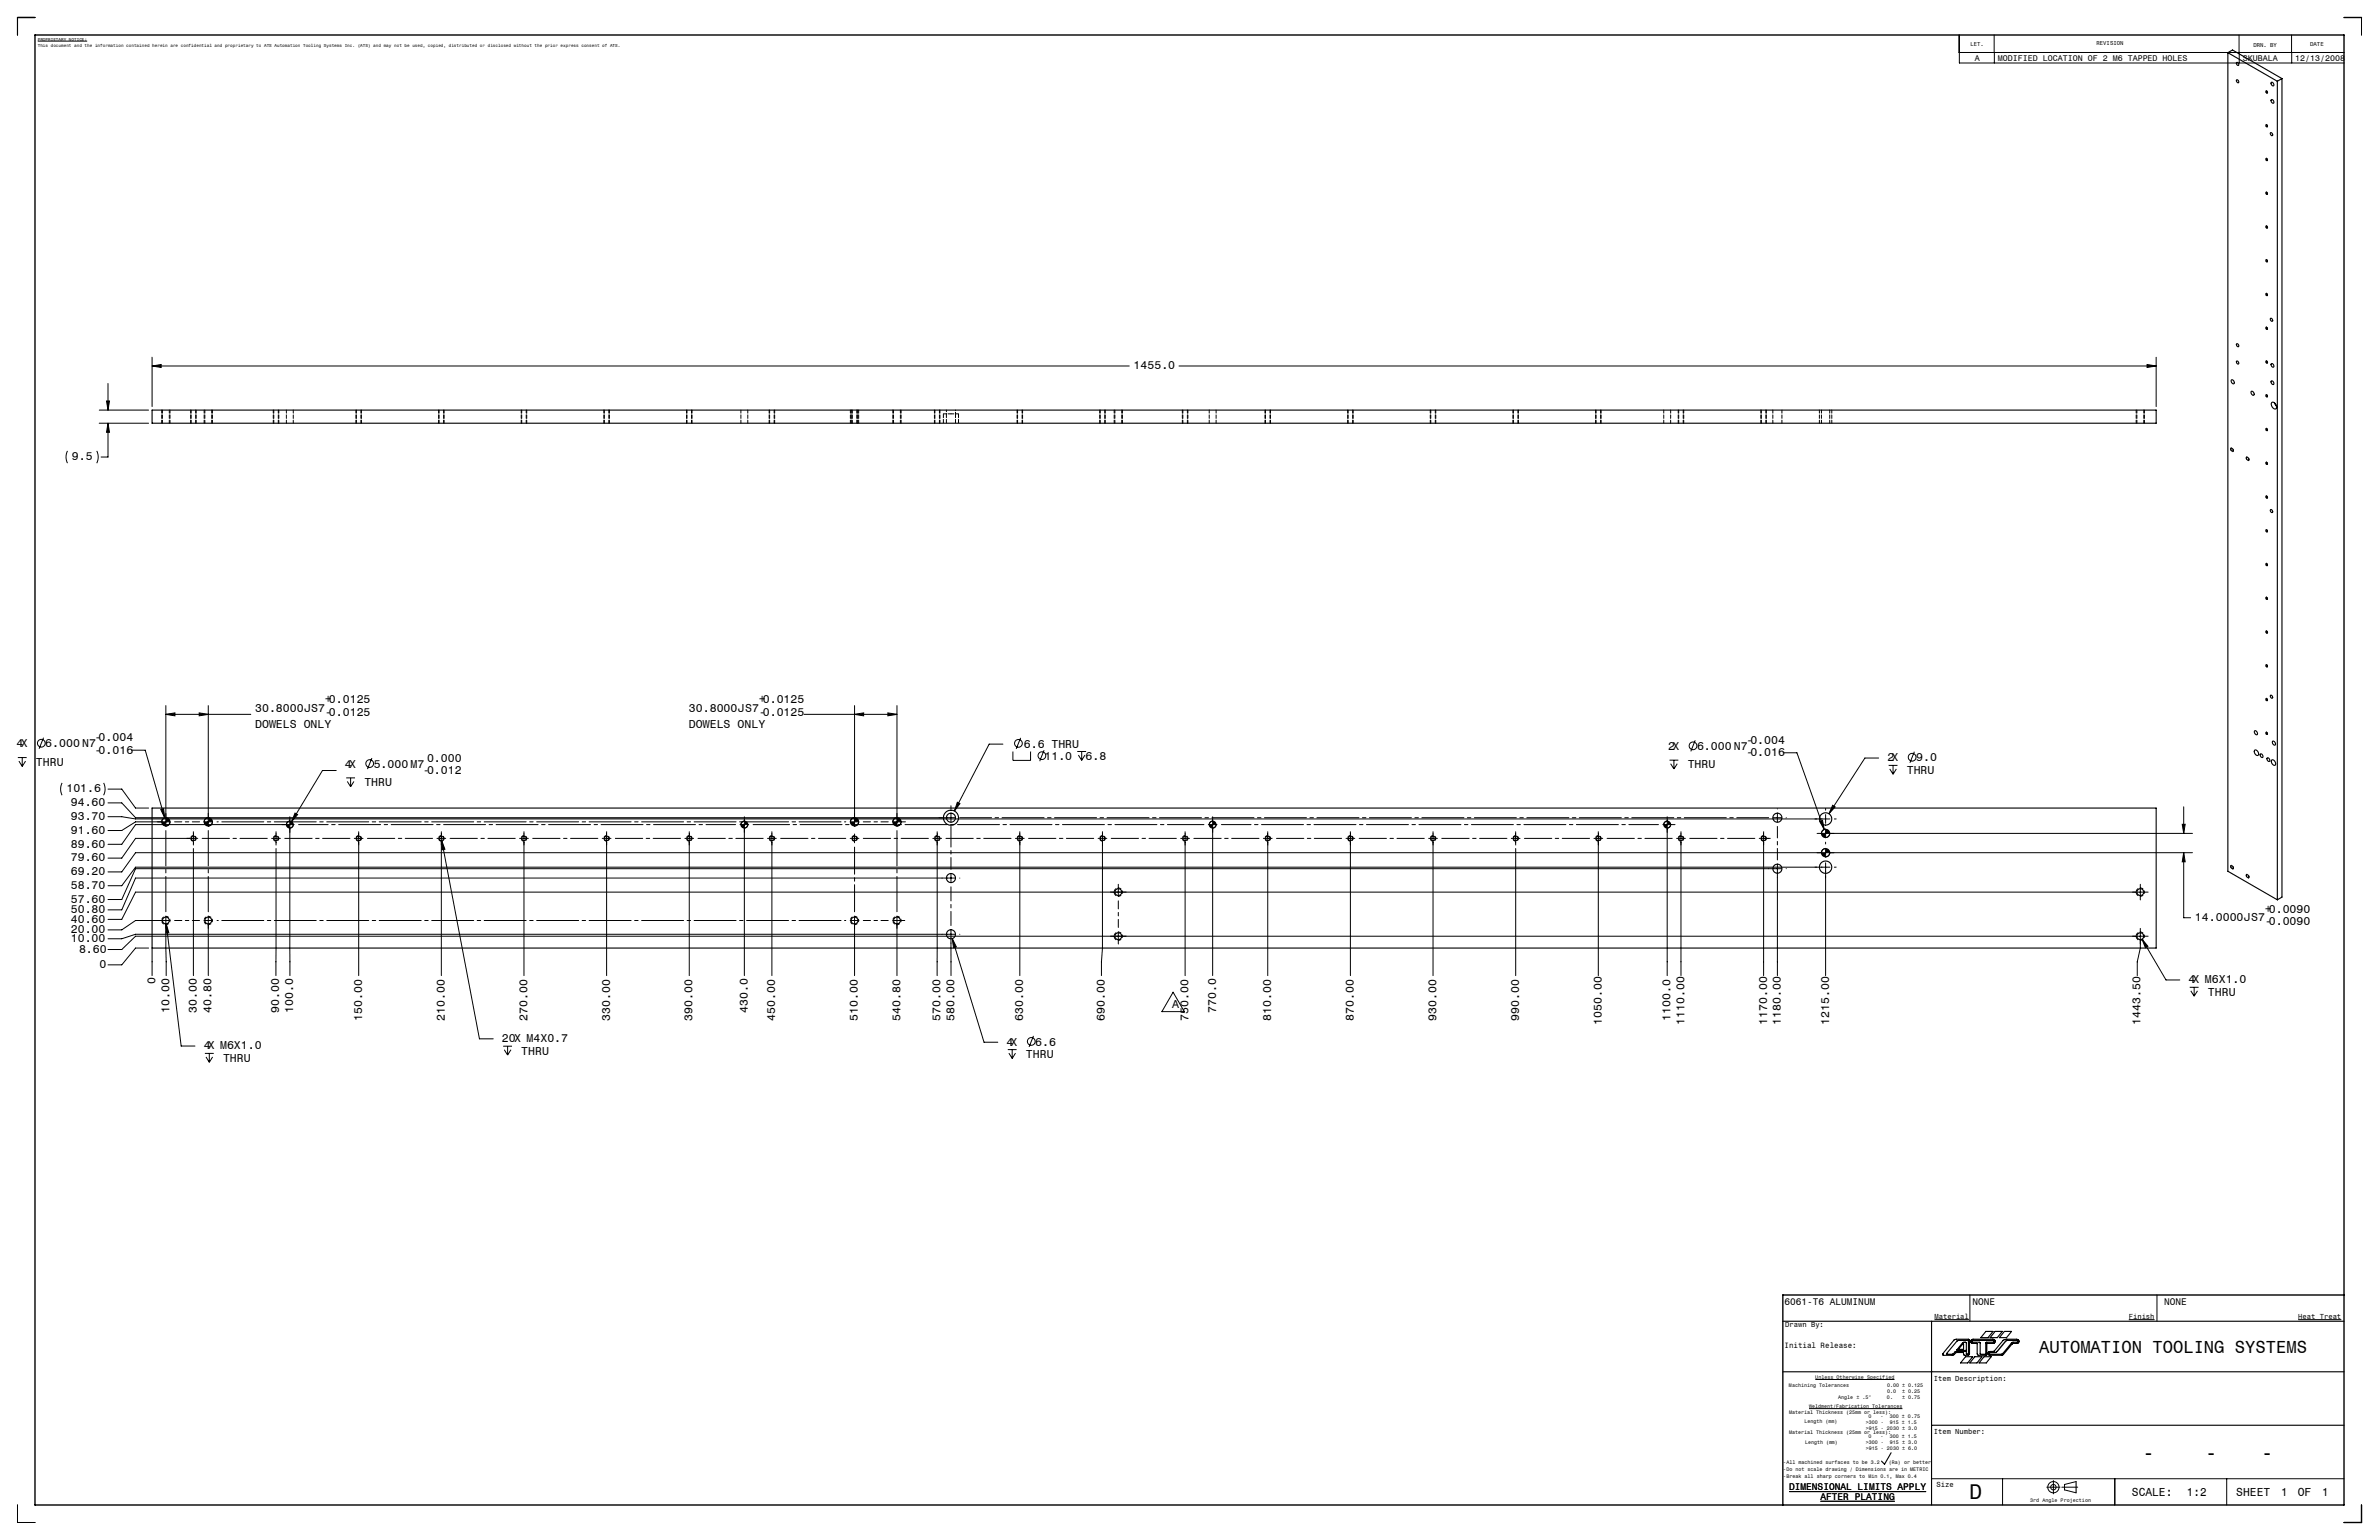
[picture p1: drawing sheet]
<svg xmlns="http://www.w3.org/2000/svg" width="864mm" height="559mm" viewBox="0 0 864 559" stroke-linecap="round" stroke-linejoin="round" font-family="sans-serif">
<defs><g id="words">
<g font-size="7.8">
<text x="777.6" y="529.7">-</text>
<text x="800.4" y="529.7">-</text>
<text x="820.8" y="529.7">-</text>
<text x="715" y="544.1">D</text>
</g>
<text font-size="6.3" x="740.2" y="490.9">AUTOMATION TOOLING SYSTEMS</text>
<g font-size="4.2">
<text x="411.5" y="134">1455.0</text>
<text x="26.1" y="167.1">9.5</text>
<text x="117.9" y="255.2">+0.0125</text>
<text x="275.4" y="255.2">+0.0125</text>
<text x="92.6" y="258.2">30.8000JS7</text>
<text x="117.9" y="259.7">-0.0125</text>
<text x="250.1" y="258.2">30.8000JS7</text>
<text x="275.4" y="259.7">-0.0125</text>
<text x="34.3" y="269">-0.004</text>
<text x="92.6" y="264.2">DOWELS ONLY</text>
<text x="250.1" y="264.2">DOWELS ONLY</text>
<text x="633.9" y="269.9">-0.004</text>
<text x="6" y="271.2">4X</text>
<text x="16.5" y="271.2">6.000 N7</text>
<text x="34.3" y="273.4">-0.016</text>
<text x="371.7" y="271.2">6.6 THRU</text>
<text x="379.2" y="275.7">11.0</text>
<text x="394.1" y="275.7">6.8</text>
<text x="605.6" y="272.2">2X</text>
<text x="616" y="272.2">6.000 N7</text>
<text x="633.9" y="274.4">-0.016</text>
<text x="13.1" y="277.9">THRU</text>
<text x="125.2" y="278.6">4X</text>
<text x="135.7" y="278.6">5.000 M7</text>
<text x="153.5" y="280.8">-0.012</text>
<text x="155" y="276.4">0.000</text>
<text x="612.6" y="278.9">THRU</text>
<text x="685.2" y="276.3">2X</text>
<text x="692.2" y="280.8">THRU</text>
<text x="695.6" y="276.3">9.0</text>
<text x="24.1" y="287.6">101.6</text>
<text x="132.3" y="285.3">THRU</text>
<text x="25.7" y="292.6">94.60</text>
<text x="25.7" y="297.6">93.70</text>
<text x="25.7" y="302.6">91.60</text>
<text x="25.7" y="307.6">89.60</text>
<text x="25.7" y="312.6">79.60</text>
<text x="25.7" y="317.6">69.20</text>
<text x="25.7" y="322.6">58.70</text>
<text x="25.7" y="327.6">57.60</text>
<text x="25.7" y="331.4">50.80</text>
<text x="25.7" y="334.8">40.60</text>
<text x="796.8" y="334.2">14.0000JS7</text>
<text x="822.1" y="335.7">-0.0090</text>
<text x="822.1" y="331.3">+0.0090</text>
<text x="25.7" y="338.6">20.00</text>
<text x="25.7" y="341.9">10.00</text>
<text x="28.7" y="345.8">8.60</text>
<text x="36.1" y="351.3">0</text>
<text x="56.4" y="357.1" transform="rotate(-90 56.4 357.1)">0</text>
<text x="794.5" y="356.8">4X M6X1.0</text>
<text x="425.5" y="365.8">A</text>
<text x="801.5" y="361.3">THRU</text>
<text x="61.6" y="367.5" transform="rotate(-90 61.6 367.5)">10.00</text>
<text x="71.4" y="367.5" transform="rotate(-90 71.4 367.5)">30.00</text>
<text x="76.8" y="367.5" transform="rotate(-90 76.8 367.5)">40.80</text>
<text x="101.4" y="367.5" transform="rotate(-90 101.4 367.5)">90.00</text>
<text x="106.5" y="367.5" transform="rotate(-90 106.5 367.5)">100.0</text>
<text x="131.4" y="370.5" transform="rotate(-90 131.4 370.5)">150.00</text>
<text x="161.4" y="370.5" transform="rotate(-90 161.4 370.5)">210.00</text>
<text x="191.4" y="370.5" transform="rotate(-90 191.4 370.5)">270.00</text>
<text x="221.4" y="370.5" transform="rotate(-90 221.4 370.5)">330.00</text>
<text x="251.4" y="370.5" transform="rotate(-90 251.4 370.5)">390.00</text>
<text x="271.4" y="367.5" transform="rotate(-90 271.4 367.5)">430.0</text>
<text x="281.4" y="370.5" transform="rotate(-90 281.4 370.5)">450.00</text>
<text x="311.4" y="370.5" transform="rotate(-90 311.4 370.5)">510.00</text>
<text x="326.8" y="370.5" transform="rotate(-90 326.8 370.5)">540.80</text>
<text x="341.4" y="370.5" transform="rotate(-90 341.4 370.5)">570.00</text>
<text x="346.5" y="370.5" transform="rotate(-90 346.5 370.5)">580.00</text>
<text x="371.4" y="370.5" transform="rotate(-90 371.4 370.5)">630.00</text>
<text x="401.1" y="370.5" transform="rotate(-90 401.1 370.5)">690.00</text>
<text x="431.4" y="370.5" transform="rotate(-90 431.4 370.5)">750.00</text>
<text x="441.4" y="367.5" transform="rotate(-90 441.4 367.5)">770.0</text>
<text x="461.4" y="370.5" transform="rotate(-90 461.4 370.5)">810.00</text>
<text x="491.4" y="370.5" transform="rotate(-90 491.4 370.5)">870.00</text>
<text x="521.4" y="370.5" transform="rotate(-90 521.4 370.5)">930.00</text>
<text x="551.4" y="370.5" transform="rotate(-90 551.4 370.5)">990.00</text>
<text x="581.4" y="372" transform="rotate(-90 581.4 372)">1050.00</text>
<text x="606.4" y="370.5" transform="rotate(-90 606.4 370.5)">1100.0</text>
<text x="611.4" y="372" transform="rotate(-90 611.4 372)">1110.00</text>
<text x="641.4" y="372" transform="rotate(-90 641.4 372)">1170.00</text>
<text x="646.5" y="372" transform="rotate(-90 646.5 372)">1180.00</text>
<text x="663.9" y="372" transform="rotate(-90 663.9 372)">1215.00</text>
<text x="777.1" y="372" transform="rotate(-90 777.1 372)">1443.50</text>
<text x="73.9" y="380.8">4X M6X1.0</text>
<text x="182.2" y="378.2">20X M4X0.7</text>
<text x="189.2" y="382.6">THRU</text>
<text x="365.4" y="379.4">4X</text>
<text x="372.4" y="383.9">THRU</text>
<text x="375.8" y="379.4">6.6</text>
<text x="81" y="385.3">THRU</text>
<text x="773.9" y="542.7">SCALE:</text>
<text x="793.9" y="542.7">1:2</text>
<text x="811.8" y="542.7">SHEET</text>
<text x="828.1" y="542.7">1</text>
<text x="834.1" y="542.7">OF</text>
<text x="842.9" y="542.7">1</text>
</g>
<g font-size="3.5">
<text x="647.8" y="473.5">6061-T6 ALUMINUM</text>
<text x="716" y="473.5">NONE</text>
<text x="785.7" y="473.5">NONE</text>
<text x="649.5" y="540.8">DIMENSIONAL LIMITS APPLY</text>
<text x="660.8" y="544.3">AFTER PLATING</text>
</g>
<g font-size="3">
<text x="716.9" y="22.1">A</text>
<text x="725.2" y="22.1">MODIFIED LOCATION OF 2 M6 TAPPED HOLES</text>
<text x="814.1" y="22.1">SKUBALA</text>
<text x="833.2" y="22.1">12/13/2008</text>
</g>
<text font-size="2.8" x="647.8" y="489.1">Initial Release:</text>
<g font-size="2.7">
<text x="702.2" y="478.5">Material</text>
<text x="772.8" y="478.5">Finish</text>
<text x="834.2" y="478.5">Heat Treat</text>
<text x="648.1" y="481.6">Drawn By:</text>
<text x="702" y="500.9">Item Description:</text>
<text x="702" y="520.5">Item Number:</text>
<text x="702.9" y="539.5">Size</text>
</g>
<g font-size="2.1">
<text x="715.4" y="16.6">LET.</text>
<text x="761.1" y="16.5">REVISION</text>
<text x="818" y="17">DRN. BY</text>
<text x="838.6" y="16.8">DATE</text>
</g>
<g font-size="1.9">
<text x="649.4" y="503.3">Machining Tolerances</text>
<text x="659" y="500.3">Unless Otherwise Specified</text>
<text x="685.1" y="503.3">0.00 ± 0.125</text>
<text x="667.3" y="507.7">Angle ± .5°</text>
<text x="685" y="507.8">0.</text>
<text x="685" y="505.6">0.0</text>
<text x="690.5" y="507.8">± 0.75</text>
<text x="690.5" y="505.6">± 0.25</text>
<text x="649.4" y="513">Material Thickness (25mm or less):</text>
<text x="656.7" y="510.9">Weldment/Fabrication Tolerances</text>
<text x="678.3" y="514.5">0</text>
<text x="682.7" y="514.5">-</text>
<text x="686" y="514.5">300 ± 0.75</text>
<text x="649.4" y="520.5">Material Thickness (25mm or less):</text>
<text x="655.1" y="516.3">Length (mm)</text>
<text x="677.3" y="516.8">&gt;300 -</text>
<text x="677.3" y="518.9">&gt;915 - 2030 ± 3.0</text>
<text x="678.3" y="521.9">0</text>
<text x="682.7" y="521.9">-</text>
<text x="686" y="521.9">300 ± 1.5</text>
<text x="686" y="516.8">915 ± 1.5</text>
<text x="655.3" y="524.1">Length (mm)</text>
<text x="677.3" y="524">&gt;300 -</text>
<text x="677.3" y="526.1">&gt;915 - 2030 ± 6.0</text>
<text x="686.1" y="524">915 ± 3.0</text>
<text x="647.4" y="531.3">-All machined surfaces to be 3.2</text>
<text x="647.4" y="533.7">-Do not scale drawing / Dimensions are in METRIC</text>
<text x="685.7" y="531.3">(Ra) or better</text>
<text x="647.4" y="536.2">-Break all sharp corners to Min 0.1, Max 0.4</text>
<text x="737" y="545">3rd Angle Projection</text>
</g>
<g font-size="1.6">
<text x="13.7" y="14.7">PROPRIETARY NOTICE:</text>
<text x="13.7" y="16.9">This document and the information contained herein are confidential and proprietary to ATS Automation Tooling Systems Inc. (ATS) and may not be used, copied, distributed or disclosed without the prior express consent of ATS.</text>
</g>
</g></defs>
<g fill="none" stroke="#000" stroke-width=".36">
<path d="M12.7 6.4h-6.3v6.3M13.7 14.9h18M711.2 19h139.7M711.2 12.7l.1 10.2h139.7M723.9 12.7l.1 10.2M812.8 12.7v6.3M812.9 19.1v3.8M831.9 12.7v6.3M831.9 19.1v3.8M850.9 6.4h6.4v6.3M39.2 139.2v9.6M55.2 132.8l3.3-.5v1z"/>
<path d="M55.2 129.6v17.9M55.2 132.8h354.7M428 132.8h354.7M779.4 132.3l3.3 .5-3.3 .5zM782.7 129.6v17.9M36 148.8h17.9M36 153.6h17.9M38.7 145.5h1l-.5 3.3zM39.2 153.6l.5 3.3h-1zM39.2 153.6v12.2h-2.5M24.5 163.6l-.5 2.2 .5 2.3M35.1 163.6l.5 2.2-.5 2.3"/>
<path d="M60.2 256v43.7l1.1-.5 .4-1M60.2 259.2l3.3-.5v1zM60.2 259.2h30.8M72.3 258.7l3.3 .5-3.3 .5zM75.6 256v43.7l1-.4 .5-1.1M291.9 259.2h33.7M310.2 256v43.7l1-.4 .5-1.1M310.2 259.2l3.3-.5v1zM322.3 258.7l3.3 .5-3.3 .5zM325.6 256v43.7l1-.4 .5-1.1M6.5 274.9h3.2M6.9 276.2l1.2 1.9"/>
<path d="M8.1 274.9v3.2M9.3 276.2l-1.2 1.9M15.8 267.7l-1.6 4M47.7 272.2h5l7.1 24.6M122.1 279.6h-5l-11.2 18.5M135 275.1l-1.6 4M364.1 270h-5l-12.6 24.3M367.7 272.7v3.2h6.4v-3.2M370.5 267.7l-1.6 4M379 272.2l-1.6 4M391.1 272.7h3.2M391.5 274l1.2 1.9"/>
<path d="M392.7 272.7v3.2M393.9 274l-1.2 1.9M606.1 275.8h3.2M606.5 277.1l1.2 1.9M607.7 275.8v3.2M608.9 277.1l-1.2 1.9M615.4 268.6l-1.6 4M647.3 273.2h5l9.9 27.8M682 275.1h-5l-13.1 20.2M685.6 277.7h3.2M686 279l1.2 1.9M687.2 277.7v3.2"/>
<path d="M688.4 279l-1.2 1.9M694.9 272.8l-1.6 4M22.5 284.1l-.5 2.2 .5 2.3M37.6 284.1l.5 2.2-.5 2.3M39.2 291.3h5l5 5.4h297.6M39.2 296.3h5l5 .9h615.1M39.2 286.3h5l5 6.9h4.7M58.4 293.7l1-.2 .4 3.3zM60.2 296.7l-1.1 .5-.4 1M61.8 298.2h-12.6l-5 3.2h-5M74 298.2h3.2M75.6 296.7l-1 .4-.5 1.1"/>
<path d="M105.2 298l-.9 .3-.3 .9M105.2 296.4v57.6M106.5 299.2l-.4 .9-.9 .4M106.8 299.2h-57.6l-5 7.2h-5M107.1 295l.9 .6-2.1 2.5zM125.7 282.3h3.2M126.1 283.5l1.2 2M127.3 282.3v3.2M128.5 283.5l-1.2 2M268.6 299.2h3.2M270.2 298l-.9 .3-.3 .9M270.2 296.4v57.6"/>
<path d="M271.5 299.2l-.4 .9-.9 .4M308.6 298.2h3.2M310.2 296.7l-1 .4-.5 1.1M324 298.2h4.7M325.6 296.7l-1 .4-.5 1.1M345.2 292.4v1.1M345.2 295.1v3.2M347.5 291.1l1 .5-2 2.7zM438.6 299.2h3.2M440.2 298l-.9 .3-.3 .9M440.2 296.4v57.6M441.5 299.2l-.4 .9-.9 .4"/>
<path d="M603.6 299.2h4.4M605.2 298l-.9 .3-.3 .9M605.2 296.4v57.6M606.5 299.2l-.4 .9-.9 .4M643.6 296.7h3.2M645.2 293.5h.1M645.2 295.1v3.2M648.4 296.7h.1M660.6 298.1l1-.4 .6 3.3zM662.7 293.3v.7M662.7 295.6v3.1M665.3 292.2l.9 .6-2.3 2.5z"/>
<path d="M665.9 297.2h.6M792.2 299.1h1l-.5 3.3zM792.7 292.8v9.6M70.2 301.8v4.8M70.2 307.9v46.1M71.8 304.2h-22.6l-5 7.2h-5M98.6 304.2h3.2M100.2 307.9v46.1M100.2 301.8v4.8M128.6 304.2h3.2M130.2 301.8v52.2M158.6 304.2h3.2"/>
<path d="M160.2 301.8v52.2M160.4 305l1.1 3.2-1 .2zM160.4 305l13.6 71.9h5M188.6 304.2h3.2M190.2 301.8v52.2M218.6 304.2h3.2M220.2 301.8v52.2M248.6 304.2h3.2M250.2 301.8v52.2M278.6 304.2h3.2M280.2 301.8v52.2M308.6 304.2h3.2"/>
<path d="M310.2 302.6v3.2M338.6 304.2h3.2M340.2 301.8v52.2M345.2 317v3.2M346.8 318.6h-297.6l-5 11.5h-5M348.4 318.6h.1M368.6 304.2h3.2M370.2 301.8v52.2M398.6 304.2h3.2M400.2 301.8v42.2l-.4 5v5M428.6 304.2h3.2M430.2 301.8v52.2"/>
<path d="M458.6 304.2h3.2M460.2 301.8v52.2M488.6 304.2h3.2M490.2 301.8v52.2M518.6 304.2h3.2M520.2 301.8v52.2M548.6 304.2h3.2M550.2 301.8v4.8M550.2 307.9v46.1M578.6 304.2h3.2M580.2 301.8v52.2M608.6 304.2h3.2"/>
<path d="M610.2 301.8v52.2M638.6 304.2h4M640.2 301.8v52.2M645.2 313.6v40.4M646.8 315.2h-597.6l-5 11.2h-5M648.4 315.2h.1M659.6 302.4h136.3M662.7 300.9l-1.1 .5-.4 1M662.7 307.9l-1.1 .5-.4 1M662.7 300.8v3.2M662.7 307.8v3.2M662.7 313.1v40.9"/>
<path d="M664.2 302.4l-.4 1-1.1 .5M664.2 309.4l-.4 1-1.1 .5M664.3 314.7h-615.1l-5 6.7h-5M665.9 314.7h.6M792.7 309.4l.5 3.3h-1zM792.7 309.4v23.6h2.5M795.9 309.4h-746.7l-5 7h-5M60.2 332.4l.1 21.6M60.4 335.3l.9 3.2-1.1 .1zM60.4 335.3l5.4 44.3h5M61.8 334h-12.6l-5 3.4h-5M74 334h3.2"/>
<path d="M75.6 332.4v21.6M308.6 334h3.2M310.2 332.4v21.6M324 334h4.4M325.6 332.4v21.6M345.2 337.4v16.6M346.8 339h-297.6l-5 1.6h-5M348.4 339h.1M406 320.9v4.4M406 338.1v4.4M777 320.9v5.6M777 336.9v7.1l-1.2 5v5"/>
<path d="M779.8 339.7h-730.6l-5 4.8h-5M779.8 323.7h-730.6l-5 9.9h-5M53.9 344h-4.7l-5 6.1h-5M55.2 344v10M345.7 340.6l1.5 3-1.1 .3zM345.7 340.6l11.5 37.6h5M777.6 340.8l2.1 2.6-.9 .5zM777.6 340.8l8.7 14.8h5M794.9 358.3h3.2M795.3 359.5l1.2 2M796.5 358.3v3.2M797.7 359.5l-1.2 2"/>
<path d="M182.7 379.6h3.2M184.3 379.6v3.2M375.2 375.9l-1.6 4M425.8 360l4.1 7.1h-8.1zM74.4 382.2h3.2M74.8 383.5l1.2 1.9M76 382.2v3.2M77.2 383.5l-1.2 1.9M183.1 380.9l1.2 1.9M185.5 380.9l-1.2 1.9M365.8 380.9h3.2M366.2 382.1l1.2 2"/>
<path d="M367.4 380.9v3.2M368.6 382.1l-1.2 2M702.2 478.8h12.5M715.1 469.9v9.5M772.8 478.8h9.3M783 469.9v9.5M834.2 478.8h15.7M656.7 511.1h33.9M659 500.6h28.7M701.2 536.6h149.7M727 536.6v9.5M743 539.6h4.8"/>
<path d="M745.4 537.2v4.8M748.5 539.6h5.7M753.6 537.6l-4.2 1.1v1.9l4.2 1.1M767.7 536.6v9.5M808.3 536.6v9.5M6.4 546.1v6.3h6.3M857.3 546.1v6.3h-6.4"/>
<circle cx="15" cy="269.7" r="1.4"/>
<circle cx="134.2" cy="277.1" r="1.4"/>
<circle cx="369.7" cy="269.7" r="1.4"/>
<circle cx="378.2" cy="274.2" r="1.4"/>
<circle cx="614.6" cy="270.6" r="1.4"/>
<circle cx="694.1" cy="274.8" r="1.4"/>
<circle cx="374.4" cy="377.9" r="1.4"/>
<circle cx="745.4" cy="539.6" r="2.04"/>
<circle cx="745.4" cy="539.6" r=".98"/>
</g>
<path d="M649.5 541.2h49.7M660.8 544.8h27" fill="none" stroke="#000" stroke-width=".38"/>
<g fill="none" stroke="#000" stroke-width=".36" stroke-dasharray="1.3 .6" stroke-dashoffset=".3" stroke-linecap="butt">
<path d="M823.2 33.6l-.1 .1a.41 .41 0 0 1-.5-.2 .41 .41 0 0 1 .2-.5l.4 .6M823.2 58.1l-.1 .1a.41 .41 0 0 1-.5-.2 .41 .41 0 0 1 .2-.5l.4 .6M823.2 45.8l-.1 .2a.41 .41 0 0 1-.5-.2 .41 .41 0 0 1 .2-.6l.4 .6M823.2 70.3l-.1 .2a.41 .41 0 0 1-.5-.2 .41 .41 0 0 1 .2-.6l.4 .6M823.2 94.8l-.1 .2a.41 .41 0 0 1-.5-.2 .41 .41 0 0 1 .2-.6l.4 .6M823.2 82.6l-.1 .1a.41 .41 0 0 1-.5-.2 .41 .41 0 0 1 .2-.6l.4 .7M823.2 119.3l-.1 .1a.41 .41 0 0 1-.5-.2 .41 .41 0 0 1 .2-.5l.4 .6M823.2 107.1l-.1 .1a.41 .41 0 0 1-.5-.2 .41 .41 0 0 1 .2-.6l.4 .7M823.2 131.6l-.1 .1a.41 .41 0 0 1-.5-.2 .41 .41 0 0 1 .2-.6l.4 .7M823.2 156.1l-.1 .1a.41 .41 0 0 1-.5-.2 .41 .41 0 0 1 .2-.6l.4 .7M823.2 143.8l-.1 .1a.41 .41 0 0 1-.5-.2 .41 .41 0 0 1 .2-.5l.4 .6M823.2 168.3l-.1 .1a.41 .41 0 0 1-.5-.2 .41 .41 0 0 1 .2-.5l.4 .6"/>
<path d="M823.2 192.8l-.1 .1a.41 .41 0 0 1-.5-.2 .41 .41 0 0 1 .2-.5l.4 .6M823.2 180.5l-.1 .2a.41 .41 0 0 1-.5-.2 .41 .41 0 0 1 .2-.6l.4 .6M823.2 217.3l-.1 .1a.41 .41 0 0 1-.5-.2 .41 .41 0 0 1 .2-.5l.4 .6M823.2 205l-.1 .2a.41 .41 0 0 1-.5-.2 .41 .41 0 0 1 .2-.6l.4 .6M823.2 229.5l-.1 .2a.41 .41 0 0 1-.5-.2 .41 .41 0 0 1 .2-.6l.4 .6M823.2 254l-.1 .2a.41 .41 0 0 1-.5-.2 .41 .41 0 0 1 .2-.6l.4 .6M823.2 241.8l-.1 .1a.41 .41 0 0 1-.5-.2 .41 .41 0 0 1 .2-.5l.4 .6M823.2 266.3l-.1 .1a.41 .41 0 0 1-.5-.2 .41 .41 0 0 1 .2-.5l.4 .6"/>
</g>
<path d="M810.8 163.5v.2a.65 .65 0 0 1-.9-.3 .65 .65 0 0 1 .3-.9l.6 1M816.4 166.8v.2a.65 .65 0 0 1-.9-.3 .65 .65 0 0 1 .3-.9l.6 1M810.8 315v.2a.65 .65 0 0 1-.9-.3 .65 .65 0 0 1 .3-.9l.6 1M816.4 318.2v.2a.65 .65 0 0 1-.9-.3 .65 .65 0 0 1 .3-.8l.6 .9M61.7 334a1.5 1.5 0 0 0-2.2-1.3 1.5 1.5 0 0 0-.1 2.5 1.5 1.5 0 0 0 2.3-1v-.2M77.1 334a1.5 1.5 0 0 0-2.2-1.3 1.5 1.5 0 0 0-.1 2.5 1.5 1.5 0 0 0 2.3-1v-.2M311.7 334a1.5 1.5 0 0 0-2.2-1.3 1.5 1.5 0 0 0-.1 2.5 1.5 1.5 0 0 0 2.3-1v-.2M327.1 334a1.5 1.5 0 0 0-2.2-1.3 1.5 1.5 0 0 0-.1 2.5 1.5 1.5 0 0 0 2.3-1v-.2M407.5 323.7a1.5 1.5 0 0 0-2.2-1.3 1.5 1.5 0 0 0-.2 2.5 1.5 1.5 0 0 0 2.3-1l.1-.2M407.5 339.7a1.5 1.5 0 0 0-2.2-1.3 1.5 1.5 0 0 0-.2 2.5 1.5 1.5 0 0 0 2.3-1l.1-.2M778.5 323.7a1.5 1.5 0 0 0-2.2-1.3 1.5 1.5 0 0 0-.2 2.5 1.5 1.5 0 0 0 2.3-1l.1-.2M778.5 339.7a1.5 1.5 0 0 0-2.2-1.3 1.5 1.5 0 0 0-.2 2.5 1.5 1.5 0 0 0 2.3-1l.1-.2" fill="none" stroke="#000" stroke-width=".36" stroke-dasharray="1.3 .6" stroke-dashoffset=".7" stroke-linecap="butt"/>
<g fill="none" stroke="#000" stroke-width=".36" stroke-dasharray="1.3 .6" stroke-dashoffset=".4" stroke-linecap="butt">
<path d="M71.2 304.2a1 1 0 0 0-1.5-.9 1 1 0 0 0-.1 1.7 1 1 0 0 0 1.6-.6v-.2M101.2 304.2a1 1 0 0 0-1.5-.9 1 1 0 0 0-.1 1.7 1 1 0 0 0 1.6-.6v-.2M131.2 304.2a1 1 0 0 0-1.5-.9 1 1 0 0 0-.1 1.7 1 1 0 0 0 1.6-.6v-.2M161.2 304.2a1 1 0 0 0-1.5-.9 1 1 0 0 0-.1 1.7 1 1 0 0 0 1.6-.6v-.2M191.2 304.2a1 1 0 0 0-1.5-.9 1 1 0 0 0-.1 1.7 1 1 0 0 0 1.6-.6v-.2M221.2 304.2a1 1 0 0 0-1.5-.9 1 1 0 0 0-.1 1.7 1 1 0 0 0 1.6-.6v-.2M251.2 304.2a1 1 0 0 0-1.5-.9 1 1 0 0 0-.1 1.7 1 1 0 0 0 1.6-.6v-.2M281.2 304.2a1 1 0 0 0-1.5-.9 1 1 0 0 0-.1 1.7 1 1 0 0 0 1.6-.6v-.2M311.2 304.2a1 1 0 0 0-1.5-.9 1 1 0 0 0-.1 1.7 1 1 0 0 0 1.6-.6v-.2M341.2 304.2a1 1 0 0 0-1.5-.9 1 1 0 0 0-.1 1.7 1 1 0 0 0 1.6-.6v-.2M371.2 304.2a1 1 0 0 0-1.5-.9 1 1 0 0 0-.1 1.7 1 1 0 0 0 1.6-.6v-.2M401.2 304.2a1 1 0 0 0-1.5-.9 1 1 0 0 0-.1 1.7 1 1 0 0 0 1.6-.6v-.2"/>
<path d="M431.2 304.2a1 1 0 0 0-1.5-.9 1 1 0 0 0-.1 1.7 1 1 0 0 0 1.6-.6v-.2M461.2 304.2a1 1 0 0 0-1.5-.9 1 1 0 0 0-.1 1.7 1 1 0 0 0 1.6-.6v-.2M491.2 304.2a1 1 0 0 0-1.5-.9 1 1 0 0 0-.1 1.7 1 1 0 0 0 1.6-.6v-.2M521.2 304.2a1 1 0 0 0-1.5-.9 1 1 0 0 0-.1 1.7 1 1 0 0 0 1.6-.6v-.2M551.2 304.2a1 1 0 0 0-1.5-.9 1 1 0 0 0-.1 1.7 1 1 0 0 0 1.6-.6v-.2M581.2 304.2a1 1 0 0 0-1.5-.9 1 1 0 0 0-.1 1.7 1 1 0 0 0 1.6-.6v-.2M611.2 304.2a1 1 0 0 0-1.5-.9 1 1 0 0 0-.1 1.7 1 1 0 0 0 1.6-.6v-.2M641.2 304.2a1 1 0 0 0-1.5-.9 1 1 0 0 0-.1 1.7 1 1 0 0 0 1.6-.6v-.2"/>
</g>
<g fill="none" stroke="#000" stroke-width=".36" stroke-dasharray="1.3 .6" stroke-dashoffset=".2">
<path d="M58.7 148.8v4.8M59 148.8v4.8M61.5 153.6v-4.8M61.7 153.6v-4.8M69.2 148.8v4.8M69.4 148.8v4.8M71 153.6v-4.8M71.2 153.6v-4.8M74.1 148.8v4.8M74.4 148.8v4.8M76.9 153.6v-4.8M77.1 153.6v-4.8"/>
<path d="M99.2 148.8v4.8M99.4 148.8v4.8M101 153.6v-4.8M101.2 153.6v-4.8M104 148.8v4.8M106.5 153.6v-4.8M129.2 148.8v4.8M129.4 148.8v4.8M131 153.6v-4.8M131.2 153.6v-4.8M159.2 148.8v4.8M159.4 148.8v4.8"/>
<path d="M161 153.6v-4.8M161.2 153.6v-4.8M189.2 148.8v4.8M189.4 148.8v4.8M191 153.6v-4.8M191.2 153.6v-4.8M219.2 148.8v4.8M219.4 148.8v4.8M221 153.6v-4.8M221.2 153.6v-4.8M249.2 148.8v4.8M249.4 148.8v4.8"/>
<path d="M251 153.6v-4.8M251.2 153.6v-4.8M269 148.8v4.8M271.5 153.6v-4.8M279.2 148.8v4.8M279.4 148.8v4.8M281 153.6v-4.8M281.2 153.6v-4.8M308.7 148.8v4.8M309 148.8v4.8M309.2 148.8v4.8M309.4 148.8v4.8"/>
<path d="M311 153.6v-4.8M311.2 153.6v-4.8M311.5 153.6v-4.8M311.7 153.6v-4.8M324.1 148.8v4.8M324.4 148.8v4.8M326.9 153.6v-4.8M327.1 153.6v-4.8M339.2 148.8v4.8M339.4 148.8v4.8M341 153.6v-4.8M341.2 153.6v-4.8"/>
<path d="M345.2 150.2h-2.7M348 150.2h-2.8M369.2 148.8v4.8M369.4 148.8v4.8M371 153.6v-4.8M371.2 153.6v-4.8M399.2 148.8v4.8M399.4 148.8v4.8M401 153.6v-4.8M401.2 153.6v-4.8M404.5 148.8v4.8M404.7 148.8v4.8"/>
<path d="M407.2 153.6v-4.8M407.5 153.6v-4.8M429.2 148.8v4.8M429.4 148.8v4.8M431 153.6v-4.8M431.2 153.6v-4.8M439 148.8v4.8M441.5 153.6v-4.8M459.2 148.8v4.8M459.4 148.8v4.8M461 153.6v-4.8M461.2 153.6v-4.8"/>
<path d="M489.2 148.8v4.8M489.4 148.8v4.8M491 153.6v-4.8M491.2 153.6v-4.8M519.2 148.8v4.8M519.4 148.8v4.8M521 153.6v-4.8M521.2 153.6v-4.8M549.2 148.8v4.8M549.4 148.8v4.8M551 153.6v-4.8M551.2 153.6v-4.8"/>
<path d="M579.2 148.8v4.8M579.4 148.8v4.8M581 153.6v-4.8M581.2 153.6v-4.8M604 148.8v4.8M606.5 153.6v-4.8M609.2 148.8v4.8M609.4 148.8v4.8M611 153.6v-4.8M611.2 153.6v-4.8M639.2 148.8v4.8M639.4 148.8v4.8"/>
<path d="M641 153.6v-4.8M641.2 153.6v-4.8M643.6 148.8v4.8M646.9 153.6v-4.8M660.5 148.8v4.8M661.2 148.8v4.8M664.2 153.6v-4.8M665 153.6v-4.8M775.5 148.8v4.8M775.7 148.8v4.8M778.2 153.6v-4.8M778.5 153.6v-4.8"/>
</g>
<path d="M60.2 301.4v29.4M75.6 301.4v29.4M325.6 301.4v29.4" fill="none" stroke="#000" stroke-width=".36" stroke-dasharray="15.2 1.3 1.3 1.3" stroke-dashoffset="2.4"/>
<path d="M63.4 298.2h9M313.4 298.2h9M63.4 334h9M313.4 334h9" fill="none" stroke="#000" stroke-width=".36" stroke-dasharray="15.2 1.3 1.3 1.3" stroke-dashoffset="12.6"/>
<g fill="none" stroke="#000" stroke-width=".36" stroke-dasharray="15.2 1.3 1.3 1.3" stroke-dashoffset="5.3">
<path d="M73.4 304.2h23.6M103.4 304.2h23.6M133.4 304.2h23.6M163.4 304.2h23.6M193.4 304.2h23.6M223.4 304.2h23.6M253.4 304.2h23.6M283.4 304.2h23.6M313.4 304.2h23.6M343.4 304.2h23.6M373.4 304.2h23.6M403.4 304.2h23.6"/>
<path d="M433.4 304.2h23.6M463.4 304.2h23.6M493.4 304.2h23.6M523.4 304.2h23.6M553.4 304.2h23.6M583.4 304.2h23.6M613.4 304.2h23.6"/>
</g>
<path d="M108.4 299.2h158.6M443.4 299.2h158.6" fill="none" stroke="#000" stroke-width=".36" stroke-dasharray="15.2 1.3 1.3 1.3" stroke-dashoffset="4.5"/>
<path d="M78.8 298.2h228.2M78.8 334h228.2" fill="none" stroke="#000" stroke-width=".36" stroke-dasharray="15.2 1.3 1.3 1.3" stroke-dashoffset="-1.7"/>
<path d="M310.2 307.4v23.4" fill="none" stroke="#000" stroke-width=".36" stroke-dasharray="15.2 1.3 1.3 1.3" stroke-dashoffset="5.4"/>
<path d="M345.2 299.9v15.5" fill="none" stroke="#000" stroke-width=".36" stroke-dasharray="15.2 1.3 1.3 1.3" stroke-dashoffset="7.8"/>
<path d="M345.2 321.8v14" fill="none" stroke="#000" stroke-width=".36" stroke-dasharray="15.2 1.3 1.3 1.3" stroke-dashoffset="10.1"/>
<path d="M273.4 299.2h163.6" fill="none" stroke="#000" stroke-width=".36" stroke-dasharray="15.2 1.3 1.3 1.3" stroke-dashoffset="2"/>
<path d="M348.4 296.7h293.6" fill="none" stroke="#000" stroke-width=".36" stroke-dasharray="15.2 1.3 1.3 1.3" stroke-dashoffset="3.7"/>
<path d="M645.2 299.9v12.1" fill="none" stroke="#000" stroke-width=".36" stroke-dasharray="15.2 1.3 1.3 1.3" stroke-dashoffset="11.1"/>
<path d="M662.7 305.6v.6" fill="none" stroke="#000" stroke-width=".36" stroke-dasharray="15.2 1.3 1.3 1.3"/>
<path d="M406 336.5v-9.6" fill="none" stroke="#000" stroke-width=".36" stroke-dasharray="15.2 1.3 1.3 1.3" stroke-dashoffset="12.3"/>
<g fill="none" stroke="#000" stroke-width=".41">
<path d="M12.7 6.3h-6.4v6.4M808.7 19.1l18 10.4M808.7 19.1v297l18 10.4M808.7 19.1l1.7-1 18 10.4M812 22.7a.55 .55 0 0 1 .7 .3 .55 .55 0 0 1-.4 .7l-.4-.5zM812 28.9a.55 .55 0 0 1 .7 .4 .55 .55 0 0 1-.4 .7l-.4-.6zM822.6 33l.4 .2v.5l-.4-.2zM824.5 29.9a.7 .7 0 0 1 .8 .4 .7 .7 0 0 1-.3 .9l-.6-.8zM824.5 36.2a.7 .7 0 0 1 .8 .4 .7 .7 0 0 1-.3 .9l-.5-.5zM826.7 29.5v297M828.4 28.5v297l-1.7 1M828.4 28.5l-1.7 1"/>
<path d="M822.6 57.5l.4 .2v.5l-.4-.2zM822.6 45.3l.4 .2v.5l-.4-.3zM824.3 48.1a.55 .55 0 0 1 .7 .4 .55 .55 0 0 1-.4 .7l-.4-.6zM822.6 69.8l.4 .2v.5l-.4-.3zM822.6 94.2l.4 .3v.5l-.4-.3zM822.6 82l.4 .2v.5l-.4-.2zM822.6 118.7l.4 .3v.5l-.4-.3zM822.6 106.5l.4 .2v.5l-.4-.2zM824.3 115.5a.55 .55 0 0 1 .7 .4 .55 .55 0 0 1-.4 .6l-.4-.5zM810 137.9a.76 .76 0 0 1 .9 .4 .76 .76 0 0 1-.3 1l-.5-.5zM812 124.7a.55 .55 0 0 1 .7 .4 .55 .55 0 0 1-.4 .7l-.4-.6zM812 131a.55 .55 0 0 1 .7 .4 .55 .55 0 0 1-.4 .7l-.4-.6z"/>
<path d="M822.6 131l.4 .2v.5l-.4-.2zM824.5 131.9a.7 .7 0 0 1 .8 .5 .7 .7 0 0 1-.3 .8l-.5-.5zM824.5 138.2a.7 .7 0 0 1 .8 .5 .7 .7 0 0 1-.3 .8l-.6-.7zM55.2 148.8h727.5v4.8h-727.5zM817.2 142.1a.76 .76 0 0 1 .9 .4 .76 .76 0 0 1-.2 .9l-.7-.7zM822.6 155.5l.4 .2v.5l-.4-.2zM822.6 143.2l.4 .3v.5l-.4-.3zM824.6 146.1a1.38 1.38 0 0 1 1.5 .7 1.38 1.38 0 0 1-.2 1.6 1.79 1.79 0 0 1-1.3-2.3zM825.7 146.2l.7 1.2M809.9 162.7a.55 .55 0 0 1 .7 .3 .55 .55 0 0 1-.3 .7l-.5-.5zM815.6 165.9a.55 .55 0 0 1 .7 .4 .55 .55 0 0 1-.4 .7l-.4-.6zM822.6 180l.4 .2v.5l-.4-.2z"/>
<path d="M822.6 167.7l.4 .3v.5l-.4-.3zM822.6 192.2l.4 .3v.4l-.4-.2zM824.3 184.9a.55 .55 0 0 1 .7 .4 .55 .55 0 0 1-.4 .7l-.4-.6zM822.6 216.7l.4 .3v.4l-.4-.2zM822.6 204.5l.4 .2v.5l-.4-.2zM822.6 229l.4 .2v.5l-.4-.2zM822.6 253.5l.4 .2v.5l-.4-.2zM822.6 241.2l.4 .3v.4l-.4-.2zM824.3 252.3a.55 .55 0 0 1 .7 .3 .55 .55 0 0 1-.4 .7l-.4-.5zM818.4 265.3a.76 .76 0 0 1 .9 .3 .76 .76 0 0 1-.2 1l-.6-.5zM818.4 272.2a1.11 1.11 0 0 1 1.3 .6 1.11 1.11 0 0 1-.3 1.4 1.48 1.48 0 0 1-1-2zM820.6 273.6a.7 .7 0 0 1 .8 .4 .7 .7 0 0 1-.3 .9l-.5-.5z"/>
<path d="M822.6 265.7l.4 .3v.4l-.4-.2zM823 275a.7 .7 0 0 1 .8 .4 .7 .7 0 0 1-.3 .9l-.6-.7zM824.6 275.8a1.11 1.11 0 0 1 1.3 .6 1.11 1.11 0 0 1-.3 1.3 1.48 1.48 0 0 1-1-1.9zM824.9 269a.76 .76 0 0 1 1 .4 .76 .76 0 0 1-.3 1l-.7-.7zM55.2 293.2h727.5v50.8h-727.5zM809.9 314.1a.55 .55 0 0 1 .7 .4 .55 .55 0 0 1-.3 .7l-.5-.6zM815.6 317.4a.55 .55 0 0 1 .7 .4 .55 .55 0 0 1-.4 .6l-.4-.5zM647.2 479.4h203.7M701.2 479.4v66.7M647.2 497.8h203.7M709.4 486.2l.7-.3 4.7 .2 .1 5-.3 .7-1.7-.1-.1-.8-.3-.1h-2.4l-1.4 1-3.4-.1v-.6zM710.4 486.6l.6-.2 3.5 .1v4.8h-.6l-.1-.9h-3.8l-1.3 1-2.1-.1z"/>
<path d="M712.4 487.3l.6-.3 .7 .1 .1 2.9-3.4-.1zM712.4 487.8l.4-.1v1.8l-1.7 .1zM713.5 492.3h2.6l-1.8 2.2h-2.6zM715.7 486.1l7.7-.2a.77 .77 0 0 1 .9 .8 .77 .77 0 0 1-.9 .8l-2.2 .1v4.1l-3 .1-.5-.6v-3.6l-2-.3-.3-.5zM715.9 486.5l7.6-.1 .3 .4-.2 .2-2.7 .1v4.1l-1.9 .2-.2-4.3-2.8-.1zM716.9 492.3h2.6l-1.8 2.2h-2.6zM720.2 492.3h2.6l-1.8 2.2h-2.6zM720.9 483.1h2.6l-1.8 2.3h-2.6zM721.8 490.6l2.1-.3 3.6-4.2 4.6-.2 .8 .7-.4 .8-2.1 .3-3.4 4h-4.9l-.4-.5zM724.2 483.1h2.6l-1.8 2.3h-2.6zM725 490.3l-.7 .5M727.6 483.1h2.6l-1.8 2.3h-2.6z"/>
<path d="M728 486.7l.7-.3h3.5l.3 .4-.2 .2-1.9 .1-3.6 4.2-4.4 .1-.3-.2 .3-.4M701.2 517.2h149.7M686.5 527.1l-2.4 4.2-1.1-1.1M753.6 537.6v4.1M767.7 536.6v9.5"/>
<circle cx="60.2" cy="298.2" r="1.5"/>
<circle cx="75.6" cy="298.2" r="1.5"/>
<circle cx="105.2" cy="299.2" r="1.25"/>
<circle cx="270.2" cy="299.2" r="1.25"/>
<circle cx="310.2" cy="298.2" r="1.5"/>
<circle cx="325.6" cy="298.2" r="1.5"/>
<circle cx="345.2" cy="296.7" r="2.75"/>
<circle cx="345.2" cy="296.7" r="1.65"/>
<circle cx="440.2" cy="299.2" r="1.25"/>
<circle cx="605.2" cy="299.2" r="1.25"/>
<circle cx="645.2" cy="296.7" r="1.65"/>
<circle cx="662.7" cy="297.2" r="2.25"/>
<circle cx="70.2" cy="304.2" r=".82"/>
<circle cx="100.2" cy="304.2" r=".82"/>
<circle cx="130.2" cy="304.2" r=".82"/>
<circle cx="160.2" cy="304.2" r=".82"/>
<circle cx="190.2" cy="304.2" r=".82"/>
<circle cx="220.2" cy="304.2" r=".82"/>
<circle cx="250.2" cy="304.2" r=".82"/>
<circle cx="280.2" cy="304.2" r=".83"/>
<circle cx="310.2" cy="304.2" r=".82"/>
<circle cx="340.2" cy="304.2" r=".82"/>
<circle cx="345.2" cy="318.6" r="1.65"/>
<circle cx="370.2" cy="304.2" r=".82"/>
<circle cx="400.2" cy="304.2" r=".82"/>
<circle cx="430.2" cy="304.2" r=".82"/>
<circle cx="460.2" cy="304.2" r=".82"/>
<circle cx="490.2" cy="304.2" r=".82"/>
<circle cx="520.2" cy="304.2" r=".82"/>
<circle cx="550.2" cy="304.2" r=".82"/>
<circle cx="580.2" cy="304.2" r=".82"/>
<circle cx="610.2" cy="304.2" r=".83"/>
<circle cx="640.2" cy="304.2" r=".82"/>
<circle cx="645.2" cy="315.2" r="1.65"/>
<circle cx="662.7" cy="314.7" r="2.25"/>
<circle cx="662.7" cy="302.4" r="1.5"/>
<circle cx="662.7" cy="309.4" r="1.5"/>
<circle cx="60.2" cy="334" r="1.25"/>
<circle cx="75.6" cy="334" r="1.25"/>
<circle cx="310.2" cy="334" r="1.25"/>
<circle cx="325.6" cy="334" r="1.25"/>
<circle cx="345.2" cy="339" r="1.65"/>
<circle cx="406" cy="323.7" r="1.25"/>
<circle cx="406" cy="339.7" r="1.25"/>
<circle cx="777" cy="323.7" r="1.25"/>
<circle cx="777" cy="339.7" r="1.25"/>
</g>
<path d="M6.4 6.4h6.3M12.7 12.7h838.2v533.4h-838.2zM850.9 6.4h6.4M850.9 469.9h-203.7v76.2M722.4 490.8h1.9M728 486.7l-3 3.6M857.3 546.1v6.3h-6.4" fill="none" stroke="#000" stroke-width=".51"/>
<g fill="#000">
<path d="M779.4 132.3l3.3 .5-3.3 .5zM55.2 132.8l3.3-.5v1zM38.7 145.5h1l-.5 3.3zM39.2 153.6l.5 3.3h-1zM58.4 293.7l1.4 3.1-.4-3.3zM60.4 335.3l-.2 3.3 1.1-.1zM107.1 295l-1.2 3.1 2.1-2.5zM347.5 291.1l-1 3.2 2-2.7zM345.7 340.6l.4 3.3 1.1-.3zM665.3 292.2l-1.4 3.1 2.3-2.5zM660.6 298.1l1.6 2.9-.6-3.3zM60.2 259.2l3.3-.5v1zM72.3 258.7l3.3 .5-3.3 .5zM310.2 259.2l3.3-.5v1zM322.3 258.7l3.3 .5-3.3 .5zM792.2 299.1h1l-.5 3.3zM792.7 309.4l.5 3.3h-1zM160.4 305l.1 3.4 1-.2zM777.6 340.8l1.2 3.1 .9-.5z"/>
<path d="M58.7 298.2l.5 1.1 1 .4v-1.5zM60.2 296.7v1.5h1.5l-.5-1.1zM74.1 298.2l.5 1.1 1 .4v-1.5zM75.6 296.7v1.5h1.5l-.4-1zM104 299.2l.3 .9 .9 .4v-1.3zM105.2 298v1.2h1.3l-.4-.9zM269 299.2l.3 .9 .9 .4v-1.3zM270.2 298v1.2h1.3l-.4-.9zM308.7 298.2l.5 1.1 1 .4v-1.5zM310.2 296.7v1.5h1.5l-.4-1zM324.1 298.2l.4 1 1.1 .5v-1.5zM325.6 296.7v1.5h1.5l-.5-1.1zM439 299.2l.3 .9 .9 .4v-1.3zM440.2 298v1.2h1.3l-.4-.9zM604 299.2l.3 .9 .9 .4v-1.3zM605.2 298v1.2h1.3l-.4-.9zM661.2 302.4l.4 1 1.1 .5v-1.5zM662.7 300.9v1.5h1.5l-.5-1.1zM661.2 309.4l.4 1 1.1 .5v-1.5zM662.7 307.9v1.5h1.5l-.5-1.1z"/>
</g>
<path d="M342.5 150.2v3.4M343.6 150.2v3.4M346.9 153.6v-3.4M348 153.6v-3.4" fill="none" stroke="#000" stroke-width=".36" stroke-dasharray="1.3 .6" stroke-dashoffset="-.1"/>
<path d="M343.6 148.8v1.4M346.9 150.2v-1.4" fill="none" stroke="#000" stroke-width=".36" stroke-dasharray="1.3 .6" stroke-dashoffset=".7"/>
<use href="#words"/>
</svg>
